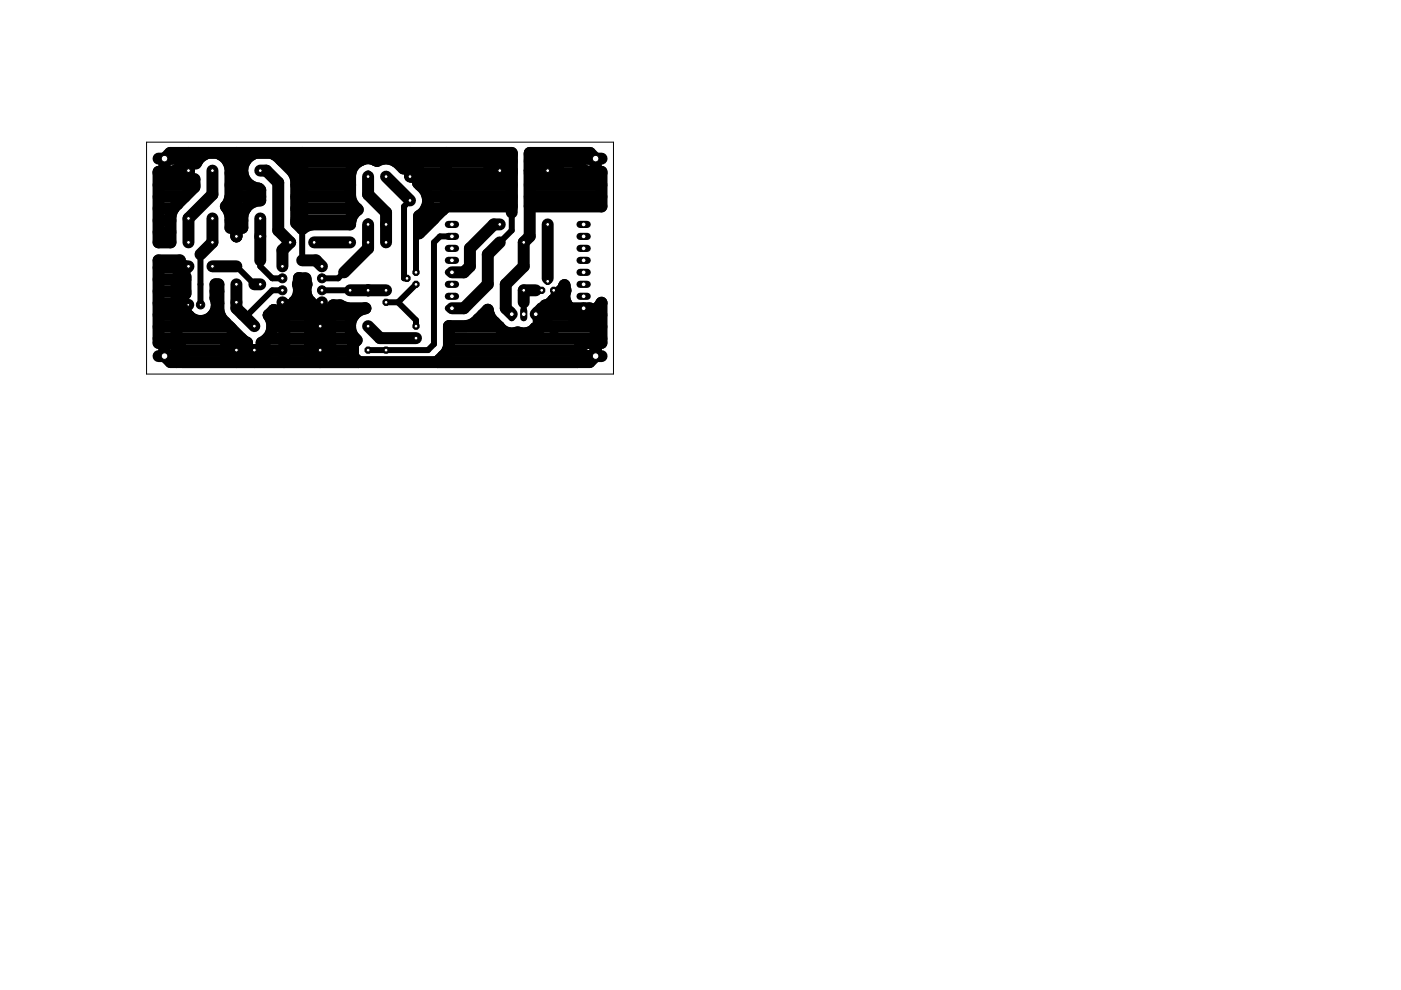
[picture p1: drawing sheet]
<svg xmlns="http://www.w3.org/2000/svg" width="297mm" height="210mm" viewBox="0 0 297 210" stroke-linecap="round" stroke-linejoin="round" font-family="sans-serif">
<g fill="none" stroke="#000" stroke-width="1.3">
<path d="M42.5 53.9v10.7M50.1 56.5l3.8 3.8M55.2 55.2v1.3l2.5 2.5h2.2M64.1 47.6v7.6M73 57.7l-1.3 1.3h-3.4M86.9 42.5l-1.2 1.3v15.2h.6M89.5 48.9l-1.3 1.2v7.6M95.8 50.1h-2.5l-1.3 1.3v21.6l-1.3 1.2h-12.7M108.5 45v3.9l-2.5 2.5M116.1 59v.6M40 64.6h-.1M42.5 64.6h.1"/>
<path d="M59.9 61.6h-2.2l-5 5h-1.3M68.3 61.6h5.9M81.9 64.1h2.5M84.4 64.1l3.8 3.8v1.3M88.2 60.3l-3.8 3.8M111 64.1v2.5M113.6 66.6v2.6l1.3-1.3 3.8 3.8h1.2M113.6 61.6h1.3M117.4 61.6v1.2l1.3 1.3v1.3"/>
</g>
<g fill="none" stroke="#000" stroke-width="2.5">
<path d="M33.6 36.4h2.7l.6-.1 .9-.4v1.2l1.3 1.3h1.8l.3-.4v1.7l-4.3 4.3-.5 .9-.2 .9v5.6h-2.6zM33.6 39.2h7.6M33.6 36.7h4.2M34.9 33.6v2.8M34.9 33.6l1.2-1.2h72.4v12.6M34.9 33.6v.1M34.9 33.6h4M34.9 34.2h.1M37.8 36.2h2.2M38.8 32.7h4.7l-.8 .4-.7 .7-.5 .8-.6-.6h-1.8l-.2 .1zM40 32.4v6M40 36.7h.1"/>
<path d="M40 34.2h.1M41.1 34.2h.7M45 36.2v5l-5 5.1v5.1M48.3 34.2h3.6M48.9 39.2h4M48.9 36.7h2.5M50.1 32.4v17.7M51.4 36.7a3.8 3.8 0 0 1 2.2-4h-7a3.8 3.8 0 0 1 2.3 3v6M51.4 36.7l.2 .9 .6 .9 .7 .7M52.9 39.2l.8 .5 1.2 .3 .3 .3v2.2a3.8 3.8 0 0 0-3.8 3.3v2.5l-.4-.4h-1.8l-.3 .4v-2.5l-.3-.9-.7-1.1 .7-1.1 .3-1M55.2 36.2h1.3l2.5 2.5v10.2l2.5 2.5-1.6 1.6v3.5M59.9 34.2h16.1"/>
<path d="M62.3 36.7h12M62.8 39.2h11.4M64.1 32.4v15.2M78 37.4v3.8l3.9 3.8v6.4M81.9 37.4l5 5.1M83.9 34.2h20.9M86.9 32.4v5M86.9 37.1h.1M86.9 36.7h.1M89 39.2h19.5M89.1 37.4l-1.9 .1M89.1 36.7h14.7"/>
<path d="M94.6 32.4v11.4M103.8 36.2h4.7M106 34v4.4M106 36.2h.1M106 36.7h.1M106 34.2h.1M107.1 34.2h1.4M108.2 36.7h.3M108.5 32.7h-50.4l.7 .4 3.2 3.3 .5 .8 .3 1v9.1l1.3 1.3 1.1-.8 .9-.2h8.1a3.6 3.6 0 0 1 1.7-3.2l-.9-.8-.5-.9-.3-1M112.3 32.7h10.1a2.78 2.78 0 0 0 2.5 3.7h2.6v7.4h-15.2M112.3 36.2h6M112.3 39.2h15.2"/>
<path d="M112.3 36.7h1.6M112.3 34.2h2.7M116.1 34v4.4M116.1 36.2h.1M116.1 36.7h.1M116.1 34.2h.1M117.2 34.2h5.1M118.3 36.7h9.2M122.2 33.6h4.1M126.3 33.6v2.8M126.3 33.6l-1.2-1.2h-12.8v17.7l-1.3 1.3v5.1l-3.8 3.8v5.1l1.3 1.2M126.3 33.6v.1"/>
<path d="M126.3 34.2h.1M33.6 59.3h5.7M33.6 56.7h4.2M33.6 49.2h2.6M33.6 46.7h2.6M33.6 44.2h3.2M33.6 41.7h5.6M37.6 43.3h.1M37.8 56.5h1.5M40 56.5l-2.6 2.5v17.8M45 46.3v5.1l-2.5 2.5M45 56.5h5.1"/>
<path d="M48.2 44.2h3.8M48.9 46.7h2.5M48.9 41.7h6.3M50.1 50.1h.1M50.1 49.2v.1M55.2 46.3v8.9M62.8 46.7h11.5M62.8 44.2h12.8M62.8 41.7h11.4M63.4 59.3h1.4M64.1 55.2h2.9l1.3 1.3M66.6 51.4h7.6"/>
<path d="M74.2 41.7v-4.8a3.8 3.8 0 0 1 5.7-2.8 4.1 4.1 0 0 1 5.6 1.6l.5-.4h1.8l1.3 1.2v1.8l-.5 .5a4.1 4.1 0 0 1 .7 6.8l-.5 .2v3.7l5.8-5.7M78 47.6v5.1l-5 5M88.8 49.2h.3M88.8 46.7h2.8M90.3 44.2h3.8M90.7 41.7h17.8M93.8 44.5a3.2 3.2 0 0 0-1.8 1.9M94.6 43.8h13.9M106 51.4l-2.6 2.5v6.4l-5 5.1h-2.6M106 47.6h-1.3l-5.1 5.1v3.8l-1.2 1.2h-2.6M112.3 41.7h15.2M116.1 47.6v11.4"/>
<path d="M33.6 71.8h17.6M33.6 69.3h15.1M33.6 66.8h5.2M33.6 64.3h3.9M33.6 61.8h5.7M34.9 75.5l1.3 1.3h88.8l1.3-1.3M34.9 75.5h4M34.9 72.7v2.8M34.9 74.3h.1M37.5 64.6h1.6M38.7 74.3h9.2M39.9 64.6l-2.5 2.5"/>
<path d="M39.9 66.9v.1M45.2 66.8h1.3M45.7 61.8h.6M46 64.3h.3M47.9 74.2h8.2M50.1 60.3v5.1l3.8 3.8M50.1 72.1v4.7M50.1 74.2v.1M50.1 74.3h.1M53.9 60.3h1.3M53.9 74.3h.1M54 74.3l-.1 2.5"/>
<path d="M56.1 74.3h9.6M56.7 71.8h18.6M57 66.8a3.8 3.8 0 0 1-1.5 5.9l.6 .6v1.8l-1.3 1.3h-1.8l-1-1-1 1h-1.8l-1.3-1.3v-1.8l1.3-1.2h1.8l1 .9 .4-.3-.8-.5-4.5-4.5-.5-.9-.3-1v-5.5h-.6v2.9a3.4 3.4 0 0 1-1.2 4.3 3.4 3.4 0 0 1-4.4-.5 2.41 2.41 0 0 1-2.6-2 2.41 2.41 0 0 1 1.8-2.7v-3.6h-.2l-1.3-1.3v-1.8l.3-.4h-4.5v17.5h2.7a2.77 2.77 0 0 1 2.3 4.1M57 66.8h18M57.7 69.3h8M58 65.7a2.48 2.48 0 0 0 2.8 .7 2.48 2.48 0 0 0 1.6-2.4 3.4 3.4 0 0 0 .8-3.7l.2-1.4 1.4 .1 .2 1.3a3.4 3.4 0 0 0 .8 3.7 2.48 2.48 0 0 0 2.1 2.5 2.48 2.48 0 0 0 2.8-1.8h1.4l1.6 .7h3.8a3.8 3.8 0 0 0-3.2 2.7 3.8 3.8 0 0 0 1.3 4l-.8 .8v2.7l1.3 1.2M58 65.7l-1 1.1M58 65.7h.1M59.9 64.1l.4 .4v12.3M59.9 65.1v1.4M62.4 64.1h-.1M62.4 64.3h3.4"/>
<path d="M63.4 61.8h1.4M65.7 69.2h4.4M65.7 74.2h4.4M65.8 64.1h.1M67.9 74.2v.1M67.9 69.2h.1M67.9 74.3h.1M67.9 69.3h.1M68.3 64.1l-.4 .4v12.3M68.3 65.1v1.4M70.1 74.3h4.7M70.1 69.3h4.1"/>
<path d="M74.2 61.6h7.7M78 69.2l2.6 2.5h7.6M94 75.5h.1M94.9 74.3h27.6M95.2 71.8h32.3M95.2 69.3h10.6M101.4 67.7l-.7 .7-.9 .5-1 .3-3.6-.1v4.3l-.2 .8-.4 .7-1.9 1.9M101.4 67.7h.1M101.4 67.7l2-2a3.8 3.8 0 0 0 1.5 2.7l.9 .9M102.3 66.8h1.4M105.8 69.3a3.3 3.3 0 0 0 4 1.2 3.3 3.3 0 0 0 3.6-.8M113.4 69.7h.1"/>
<path d="M113.6 66.6l1.3-1.2h10.1l1.3 1.2v8.9M113.6 61.6h-2.6v2.5M113.6 69.5v.2M114.9 69.3l-.9 .3-.6 .1M114.9 69.3h12.6M115.9 66.6h-1.5M115.9 66.8h5.3M116.6 64.3h3.4M117.4 63.5v.2M119.6 61.6h-.6M119.6 61.8h.2M120.8 65.4h.1"/>
<path d="M122.2 75.5h4.1M123.7 66.1v1.5M123.7 66.1h.1M123.7 66.8h.1M126.3 75.5h.1M126.3 74.3h.1M126.3 66.8h1.2M126.8 65.4h-.1M126.8 65.2l.7-1v8.5h-2.6a2.79 2.79 0 0 0-2.4 4.1M126.8 65.2a2.28 2.28 0 0 1-2.1 2.4h-1.9a2.25 2.25 0 0 1-2.1-2.4 3.2 3.2 0 0 1-.8-3.6l-.2-1.1-.1 1.9-1.3 1.3h-1.1l-1 1-.6 .1 .3 .9-.1 2.1-.3 .9-.6 .6M126.8 65.2h.1M127.5 64.3h.1"/>
<circle cx="106" cy="36.2" r="2.36"/>
<circle cx="116.1" cy="36.2" r="2.36"/>
<circle cx="67.9" cy="69.2" r="2.36"/>
<circle cx="67.9" cy="74.2" r="2.36"/>
</g>
<circle cx="45" cy="51.4" r=".71" fill="#000" stroke="#000" stroke-width=".21"/>
<circle cx="45" cy="51.4" r=".4" fill="#fff" stroke="#000" stroke-width=".21"/>
<circle cx="45" cy="56.5" r=".71" fill="#000" stroke="#000" stroke-width=".21"/>
<circle cx="45" cy="56.5" r=".4" fill="#fff" stroke="#000" stroke-width=".21"/>
<circle cx="40" cy="51.4" r=".71" fill="#000" stroke="#000" stroke-width=".21"/>
<circle cx="40" cy="51.4" r=".4" fill="#fff" stroke="#000" stroke-width=".21"/>
<circle cx="40" cy="56.5" r=".71" fill="#000" stroke="#000" stroke-width=".21"/>
<circle cx="40" cy="56.5" r=".4" fill="#fff" stroke="#000" stroke-width=".21"/>
<circle cx="53.9" cy="69.2" r=".71" fill="#000" stroke="#000" stroke-width=".21"/>
<circle cx="53.9" cy="69.2" r=".4" fill="#fff" stroke="#000" stroke-width=".21"/>
<circle cx="53.9" cy="74.2" r=".71" fill="#000" stroke="#000" stroke-width=".21"/>
<circle cx="53.9" cy="74.2" r=".4" fill="#fff" stroke="#000" stroke-width=".21"/>
<circle cx="61.5" cy="51.4" r=".71" fill="#000" stroke="#000" stroke-width=".21"/>
<circle cx="61.5" cy="51.4" r=".4" fill="#fff" stroke="#000" stroke-width=".21"/>
<circle cx="66.6" cy="51.4" r=".71" fill="#000" stroke="#000" stroke-width=".21"/>
<circle cx="66.6" cy="51.4" r=".4" fill="#fff" stroke="#000" stroke-width=".21"/>
<circle cx="86.9" cy="42.5" r=".71" fill="#000" stroke="#000" stroke-width=".21"/>
<circle cx="86.9" cy="42.5" r=".4" fill="#fff" stroke="#000" stroke-width=".21"/>
<circle cx="86.9" cy="37.4" r=".71" fill="#000" stroke="#000" stroke-width=".21"/>
<circle cx="86.9" cy="37.4" r=".4" fill="#fff" stroke="#000" stroke-width=".21"/>
<path d="M78 50.7v1.3" fill="none" stroke="#000" stroke-width="1.3"/>
<circle cx="78" cy="51.4" r=".4" fill="#fff" stroke="#000" stroke-width=".21"/>
<path d="M78 60.9v1.3" fill="none" stroke="#000" stroke-width="1.3"/>
<circle cx="78" cy="61.6" r=".4" fill="#fff" stroke="#000" stroke-width=".21"/>
<path d="M78 36.8v1.3" fill="none" stroke="#000" stroke-width="1.3"/>
<circle cx="78" cy="37.4" r=".4" fill="#fff" stroke="#000" stroke-width=".21"/>
<path d="M78 46.9v1.3" fill="none" stroke="#000" stroke-width="1.3"/>
<circle cx="78" cy="47.6" r=".4" fill="#fff" stroke="#000" stroke-width=".21"/>
<path d="M95.1 65.4h1.5" fill="none" stroke="#000" stroke-width="1.5"/>
<circle cx="95.8" cy="65.4" r=".51" fill="#fff" stroke="#000" stroke-width=".21"/>
<path d="M95.1 62.8h1.5" fill="none" stroke="#000" stroke-width="1.5"/>
<circle cx="95.8" cy="62.8" r=".51" fill="#fff" stroke="#000" stroke-width=".21"/>
<path d="M95.1 60.3h1.5" fill="none" stroke="#000" stroke-width="1.5"/>
<circle cx="95.8" cy="60.3" r=".51" fill="#fff" stroke="#000" stroke-width=".21"/>
<path d="M95.1 57.7h1.5" fill="none" stroke="#000" stroke-width="1.5"/>
<circle cx="95.8" cy="57.7" r=".51" fill="#fff" stroke="#000" stroke-width=".21"/>
<path d="M95.1 55.2h1.5" fill="none" stroke="#000" stroke-width="1.5"/>
<circle cx="95.8" cy="55.2" r=".51" fill="#fff" stroke="#000" stroke-width=".21"/>
<path d="M95.1 52.7h1.5" fill="none" stroke="#000" stroke-width="1.5"/>
<circle cx="95.8" cy="52.7" r=".51" fill="#fff" stroke="#000" stroke-width=".21"/>
<path d="M95.1 50.1h1.5" fill="none" stroke="#000" stroke-width="1.5"/>
<circle cx="95.8" cy="50.1" r=".51" fill="#fff" stroke="#000" stroke-width=".21"/>
<path d="M95.1 47.6h1.5" fill="none" stroke="#000" stroke-width="1.5"/>
<circle cx="95.8" cy="47.6" r=".51" fill="#fff" stroke="#000" stroke-width=".21"/>
<path d="M123 65.4h1.5" fill="none" stroke="#000" stroke-width="1.5"/>
<circle cx="123.7" cy="65.4" r=".51" fill="#fff" stroke="#000" stroke-width=".21"/>
<path d="M123 62.8h1.5" fill="none" stroke="#000" stroke-width="1.5"/>
<circle cx="123.7" cy="62.8" r=".51" fill="#fff" stroke="#000" stroke-width=".21"/>
<path d="M123 60.3h1.5" fill="none" stroke="#000" stroke-width="1.5"/>
<circle cx="123.7" cy="60.3" r=".51" fill="#fff" stroke="#000" stroke-width=".21"/>
<path d="M123 57.7h1.5" fill="none" stroke="#000" stroke-width="1.5"/>
<circle cx="123.7" cy="57.7" r=".51" fill="#fff" stroke="#000" stroke-width=".21"/>
<path d="M123 55.2h1.5" fill="none" stroke="#000" stroke-width="1.5"/>
<circle cx="123.7" cy="55.2" r=".51" fill="#fff" stroke="#000" stroke-width=".21"/>
<path d="M123 52.7h1.5" fill="none" stroke="#000" stroke-width="1.5"/>
<circle cx="123.7" cy="52.7" r=".51" fill="#fff" stroke="#000" stroke-width=".21"/>
<path d="M123 50.1h1.5" fill="none" stroke="#000" stroke-width="1.5"/>
<circle cx="123.7" cy="50.1" r=".51" fill="#fff" stroke="#000" stroke-width=".21"/>
<path d="M123 47.6h1.5" fill="none" stroke="#000" stroke-width="1.5"/>
<circle cx="123.7" cy="47.6" r=".51" fill="#fff" stroke="#000" stroke-width=".21"/>
<path d="M33.6 75.5h2.6" fill="none" stroke="#000" stroke-width="2.5"/>
<circle cx="34.9" cy="75.5" r=".7" fill="#fff" stroke="#000" stroke-width=".21"/>
<path d="M33.6 33.6h2.6" fill="none" stroke="#000" stroke-width="2.5"/>
<circle cx="34.9" cy="33.6" r=".7" fill="#fff" stroke="#000" stroke-width=".21"/>
<circle cx="88.2" cy="69.2" r=".71" fill="#000" stroke="#000" stroke-width=".21"/>
<circle cx="88.2" cy="69.2" r=".4" fill="#fff" stroke="#000" stroke-width=".21"/>
<circle cx="88.2" cy="71.7" r=".71" fill="#000" stroke="#000" stroke-width=".21"/>
<circle cx="88.2" cy="71.7" r=".4" fill="#fff" stroke="#000" stroke-width=".21"/>
<circle cx="117.4" cy="61.6" r=".71" fill="#000" stroke="#000" stroke-width=".21"/>
<circle cx="117.4" cy="61.6" r=".4" fill="#fff" stroke="#000" stroke-width=".21"/>
<circle cx="116.1" cy="59.6" r=".71" fill="#000" stroke="#000" stroke-width=".21"/>
<circle cx="116.1" cy="59.6" r=".4" fill="#fff" stroke="#000" stroke-width=".21"/>
<circle cx="114.9" cy="61.6" r=".71" fill="#000" stroke="#000" stroke-width=".21"/>
<circle cx="114.9" cy="61.6" r=".4" fill="#fff" stroke="#000" stroke-width=".21"/>
<circle cx="42.5" cy="64.6" r=".89" fill="#000" stroke="#000" stroke-width=".21"/>
<circle cx="42.5" cy="64.6" r=".3" fill="#fff" stroke="#000" stroke-width=".21"/>
<circle cx="39.9" cy="64.6" r=".89" fill="#000" stroke="#000" stroke-width=".21"/>
<circle cx="39.9" cy="64.6" r=".3" fill="#fff" stroke="#000" stroke-width=".21"/>
<circle cx="106" cy="47.6" r=".71" fill="#000" stroke="#000" stroke-width=".21"/>
<circle cx="106" cy="47.6" r=".4" fill="#fff" stroke="#000" stroke-width=".21"/>
<circle cx="116.1" cy="47.6" r=".71" fill="#000" stroke="#000" stroke-width=".21"/>
<circle cx="116.1" cy="47.6" r=".4" fill="#fff" stroke="#000" stroke-width=".21"/>
<circle cx="81.9" cy="51.4" r=".71" fill="#000" stroke="#000" stroke-width=".21"/>
<circle cx="81.9" cy="51.4" r=".4" fill="#fff" stroke="#000" stroke-width=".21"/>
<circle cx="81.9" cy="61.6" r=".71" fill="#000" stroke="#000" stroke-width=".21"/>
<circle cx="81.9" cy="61.6" r=".4" fill="#fff" stroke="#000" stroke-width=".21"/>
<circle cx="81.9" cy="37.4" r=".71" fill="#000" stroke="#000" stroke-width=".21"/>
<circle cx="81.9" cy="37.4" r=".4" fill="#fff" stroke="#000" stroke-width=".21"/>
<circle cx="81.9" cy="47.6" r=".71" fill="#000" stroke="#000" stroke-width=".21"/>
<circle cx="81.9" cy="47.6" r=".4" fill="#fff" stroke="#000" stroke-width=".21"/>
<circle cx="78" cy="69.2" r=".71" fill="#000" stroke="#000" stroke-width=".21"/>
<circle cx="78" cy="69.2" r=".4" fill="#fff" stroke="#000" stroke-width=".21"/>
<circle cx="67.9" cy="69.2" r=".71" fill="#000" stroke="#000" stroke-width=".21"/>
<circle cx="67.9" cy="69.2" r=".4" fill="#fff" stroke="#000" stroke-width=".21"/>
<circle cx="78" cy="74.2" r=".71" fill="#000" stroke="#000" stroke-width=".21"/>
<circle cx="78" cy="74.2" r=".4" fill="#fff" stroke="#000" stroke-width=".21"/>
<circle cx="67.9" cy="74.2" r=".71" fill="#000" stroke="#000" stroke-width=".21"/>
<circle cx="67.9" cy="74.2" r=".4" fill="#fff" stroke="#000" stroke-width=".21"/>
<circle cx="81.9" cy="64.1" r=".71" fill="#000" stroke="#000" stroke-width=".21"/>
<circle cx="81.9" cy="64.1" r=".4" fill="#fff" stroke="#000" stroke-width=".21"/>
<circle cx="81.9" cy="74.2" r=".71" fill="#000" stroke="#000" stroke-width=".21"/>
<circle cx="81.9" cy="74.2" r=".4" fill="#fff" stroke="#000" stroke-width=".21"/>
<circle cx="111" cy="61.6" r=".71" fill="#000" stroke="#000" stroke-width=".21"/>
<circle cx="111" cy="61.6" r=".4" fill="#fff" stroke="#000" stroke-width=".21"/>
<circle cx="111" cy="51.4" r=".71" fill="#000" stroke="#000" stroke-width=".21"/>
<circle cx="111" cy="51.4" r=".4" fill="#fff" stroke="#000" stroke-width=".21"/>
<circle cx="40" cy="36.2" r=".71" fill="#000" stroke="#000" stroke-width=".21"/>
<circle cx="40" cy="36.2" r=".4" fill="#fff" stroke="#000" stroke-width=".21"/>
<circle cx="40" cy="46.3" r=".71" fill="#000" stroke="#000" stroke-width=".21"/>
<circle cx="40" cy="46.3" r=".4" fill="#fff" stroke="#000" stroke-width=".21"/>
<circle cx="45" cy="36.2" r=".71" fill="#000" stroke="#000" stroke-width=".21"/>
<circle cx="45" cy="36.2" r=".4" fill="#fff" stroke="#000" stroke-width=".21"/>
<circle cx="45" cy="46.3" r=".71" fill="#000" stroke="#000" stroke-width=".21"/>
<circle cx="45" cy="46.3" r=".4" fill="#fff" stroke="#000" stroke-width=".21"/>
<circle cx="55.2" cy="60.3" r=".71" fill="#000" stroke="#000" stroke-width=".21"/>
<circle cx="55.2" cy="60.3" r=".4" fill="#fff" stroke="#000" stroke-width=".21"/>
<circle cx="55.2" cy="50.1" r=".71" fill="#000" stroke="#000" stroke-width=".21"/>
<circle cx="55.2" cy="50.1" r=".4" fill="#fff" stroke="#000" stroke-width=".21"/>
<circle cx="55.2" cy="46.3" r=".71" fill="#000" stroke="#000" stroke-width=".21"/>
<circle cx="55.2" cy="46.3" r=".4" fill="#fff" stroke="#000" stroke-width=".21"/>
<circle cx="55.2" cy="36.2" r=".71" fill="#000" stroke="#000" stroke-width=".21"/>
<circle cx="55.2" cy="36.2" r=".4" fill="#fff" stroke="#000" stroke-width=".21"/>
<circle cx="50.1" cy="60.3" r=".71" fill="#000" stroke="#000" stroke-width=".21"/>
<circle cx="50.1" cy="60.3" r=".4" fill="#fff" stroke="#000" stroke-width=".21"/>
<circle cx="50.1" cy="50.1" r=".71" fill="#000" stroke="#000" stroke-width=".21"/>
<circle cx="50.1" cy="50.1" r=".4" fill="#fff" stroke="#000" stroke-width=".21"/>
<circle cx="50.1" cy="74.2" r=".71" fill="#000" stroke="#000" stroke-width=".21"/>
<circle cx="50.1" cy="74.2" r=".4" fill="#fff" stroke="#000" stroke-width=".21"/>
<circle cx="50.1" cy="64.1" r=".71" fill="#000" stroke="#000" stroke-width=".21"/>
<circle cx="50.1" cy="64.1" r=".4" fill="#fff" stroke="#000" stroke-width=".21"/>
<circle cx="74.2" cy="61.6" r=".71" fill="#000" stroke="#000" stroke-width=".21"/>
<circle cx="74.2" cy="61.6" r=".4" fill="#fff" stroke="#000" stroke-width=".21"/>
<circle cx="74.2" cy="51.4" r=".71" fill="#000" stroke="#000" stroke-width=".21"/>
<circle cx="74.2" cy="51.4" r=".4" fill="#fff" stroke="#000" stroke-width=".21"/>
<path d="M108.5 65.9v1.5" fill="none" stroke="#000" stroke-width="1.5"/>
<circle cx="108.5" cy="66.6" r=".51" fill="#fff" stroke="#000" stroke-width=".21"/>
<path d="M111 65.9v1.5" fill="none" stroke="#000" stroke-width="1.5"/>
<circle cx="111" cy="66.6" r=".51" fill="#fff" stroke="#000" stroke-width=".21"/>
<path d="M113.6 65.9v1.5" fill="none" stroke="#000" stroke-width="1.5"/>
<circle cx="113.6" cy="66.6" r=".51" fill="#fff" stroke="#000" stroke-width=".21"/>
<circle cx="88.2" cy="57.7" r=".71" fill="#000" stroke="#000" stroke-width=".21"/>
<circle cx="88.2" cy="57.7" r=".4" fill="#fff" stroke="#000" stroke-width=".21"/>
<circle cx="86.3" cy="59" r=".71" fill="#000" stroke="#000" stroke-width=".21"/>
<circle cx="86.3" cy="59" r=".4" fill="#fff" stroke="#000" stroke-width=".21"/>
<circle cx="88.2" cy="60.3" r=".71" fill="#000" stroke="#000" stroke-width=".21"/>
<circle cx="88.2" cy="60.3" r=".4" fill="#fff" stroke="#000" stroke-width=".21"/>
<circle cx="59.9" cy="56.5" r=".95" fill="#000" stroke="#000" stroke-width=".21"/>
<circle cx="59.9" cy="56.5" r=".4" fill="#fff" stroke="#000" stroke-width=".21"/>
<circle cx="59.9" cy="59" r=".95" fill="#000" stroke="#000" stroke-width=".21"/>
<circle cx="59.9" cy="59" r=".4" fill="#fff" stroke="#000" stroke-width=".21"/>
<circle cx="59.9" cy="61.6" r=".95" fill="#000" stroke="#000" stroke-width=".21"/>
<circle cx="59.9" cy="61.6" r=".4" fill="#fff" stroke="#000" stroke-width=".21"/>
<circle cx="59.9" cy="64.1" r=".95" fill="#000" stroke="#000" stroke-width=".21"/>
<circle cx="59.9" cy="64.1" r=".4" fill="#fff" stroke="#000" stroke-width=".21"/>
<circle cx="68.3" cy="64.1" r=".95" fill="#000" stroke="#000" stroke-width=".21"/>
<circle cx="68.3" cy="64.1" r=".4" fill="#fff" stroke="#000" stroke-width=".21"/>
<circle cx="68.3" cy="61.6" r=".95" fill="#000" stroke="#000" stroke-width=".21"/>
<circle cx="68.3" cy="61.6" r=".4" fill="#fff" stroke="#000" stroke-width=".21"/>
<circle cx="68.3" cy="59" r=".95" fill="#000" stroke="#000" stroke-width=".21"/>
<circle cx="68.3" cy="59" r=".4" fill="#fff" stroke="#000" stroke-width=".21"/>
<circle cx="68.3" cy="56.5" r=".95" fill="#000" stroke="#000" stroke-width=".21"/>
<circle cx="68.3" cy="56.5" r=".42" fill="#fff" stroke="#000" stroke-width=".21"/>
<path d="M125 33.6h2.6" fill="none" stroke="#000" stroke-width="2.5"/>
<circle cx="126.3" cy="33.6" r=".7" fill="#fff" stroke="#000" stroke-width=".21"/>
<path d="M125 75.5h2.6" fill="none" stroke="#000" stroke-width="2.5"/>
<circle cx="126.3" cy="75.5" r=".7" fill="#fff" stroke="#000" stroke-width=".21"/>
<circle cx="106" cy="36.2" r=".71" fill="#000" stroke="#000" stroke-width=".21"/>
<circle cx="106" cy="36.2" r=".4" fill="#fff" stroke="#000" stroke-width=".21"/>
<circle cx="116.1" cy="36.2" r=".71" fill="#000" stroke="#000" stroke-width=".21"/>
<circle cx="116.1" cy="36.2" r=".4" fill="#fff" stroke="#000" stroke-width=".21"/>
<path d="M31.1 30.1h99v49.2h-99z" fill="none" stroke="#000" stroke-width=".21"/>
</svg>
